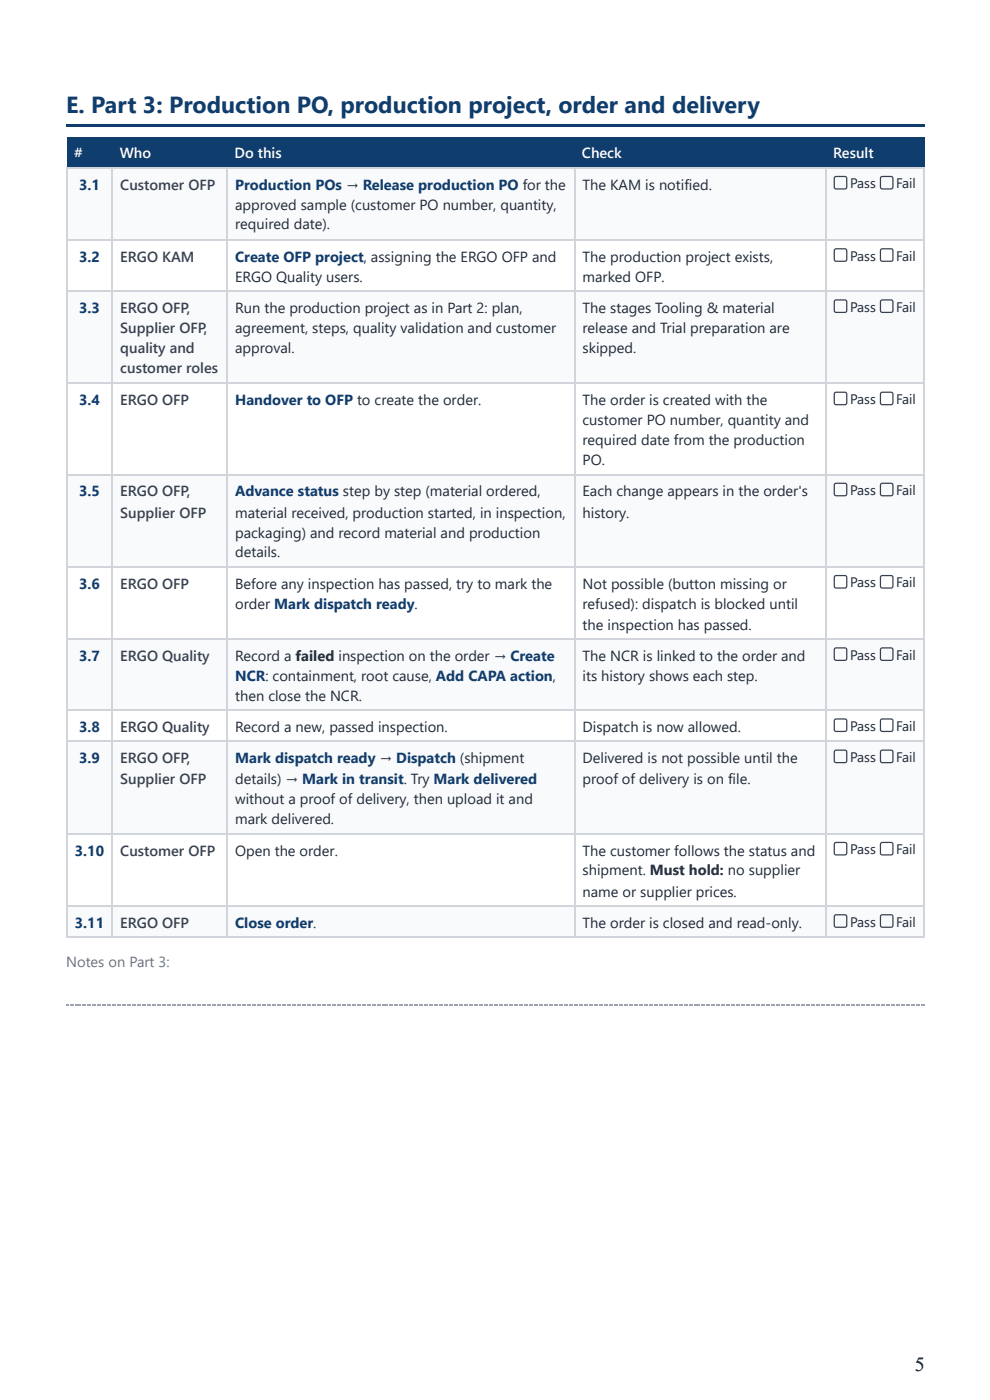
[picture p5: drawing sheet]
<svg xmlns="http://www.w3.org/2000/svg" width="210mm" height="297mm" viewBox="0 0 210 297" stroke-linecap="round" stroke-linejoin="round" font-family="sans-serif">
<defs><g id="words">
<text font-size="4.9" fill="#0f3d6e" x="14" y="24.1">E. Part 3: Production PO, production project, order and delivery</text>
<text font-size="4.2" x="193.9" y="290.8">5</text>
<g font-size="3.1" fill="#fff">
<text x="15.7" y="33.6">#</text>
<text x="25.4" y="33.6">Who</text>
<text x="49.7" y="33.6">Do this</text>
<text x="123.4" y="33.6">Check</text>
<text x="176.6" y="33.6">Result</text>
</g>
<g font-size="3.1" fill="#0f3d6e">
<text x="16.8" y="40.2">3.1</text>
<text x="49.9" y="40.2">Production POs → Release production PO for the</text>
<text x="16.8" y="55.6">3.2</text>
<text x="49.9" y="55.6">Create OFP project, assigning the ERGO OFP and</text>
<text x="16.8" y="66.4">3.3</text>
<text x="16.8" y="86">3.4</text>
<text x="49.9" y="86">Handover to OFP to create the order.</text>
<text x="16.8" y="105.3">3.5</text>
<text x="49.9" y="105.3">Advance status step by step (material ordered,</text>
<text x="16.8" y="124.9">3.6</text>
<text x="16.8" y="140.2">3.7</text>
<text x="49.9" y="144.5">NCR: containment, root cause, Add CAPA action,</text>
<text x="16.8" y="155.3">3.8</text>
<text x="16.8" y="161.9">3.9</text>
<text x="49.9" y="161.9">Mark dispatch ready → Dispatch (shipment</text>
<text x="15.9" y="181.5">3.10</text>
<text x="15.9" y="196.9">3.11</text>
<text x="49.9" y="196.9">Close order.</text>
</g>
<g font-size="3.1" fill="#374151">
<text x="25.5" y="40.2">Customer OFP</text>
<text x="25.5" y="55.6">ERGO KAM</text>
<text x="25.5" y="66.4">ERGO OFP,</text>
<text x="25.5" y="70.6">Supplier OFP,</text>
<text x="25.5" y="74.9">quality and</text>
<text x="25.5" y="79.1">customer roles</text>
<text x="25.5" y="86">ERGO OFP</text>
<text x="25.5" y="105.3">ERGO OFP,</text>
<text x="25.5" y="109.8">Supplier OFP</text>
<text x="25.5" y="124.9">ERGO OFP</text>
<text x="25.5" y="140.2">ERGO Quality</text>
<text x="25.5" y="155.3">ERGO Quality</text>
<text x="25.5" y="161.9">ERGO OFP,</text>
<text x="25.5" y="166.4">Supplier OFP</text>
<text x="25.5" y="181.5">Customer OFP</text>
<text x="25.5" y="196.9">ERGO OFP</text>
</g>
<g font-size="3.1" fill="#1f2937">
<text x="123.5" y="40.2">The KAM is notified.</text>
<text x="49.9" y="44.5">approved sample (customer PO number, quantity,</text>
<text x="49.9" y="48.7">required date).</text>
<text x="49.9" y="59.8">ERGO Quality users.</text>
<text x="123.5" y="55.6">The production project exists,</text>
<text x="123.5" y="59.8">marked OFP.</text>
<text x="49.9" y="66.4">Run the production project as in Part 2: plan,</text>
<text x="49.9" y="70.6">agreement, steps, quality validation and customer</text>
<text x="123.5" y="66.4">The stages Tooling &amp; material</text>
<text x="123.5" y="70.6">release and Trial preparation are</text>
<text x="49.9" y="74.9">approval.</text>
<text x="123.5" y="74.9">skipped.</text>
<text x="123.5" y="86">The order is created with the</text>
<text x="123.5" y="90.2">customer PO number, quantity and</text>
<text x="123.5" y="94.5">required date from the production</text>
<text x="123.5" y="98.7">PO.</text>
<text x="123.5" y="105.3">Each change appears in the order's</text>
<text x="49.9" y="109.8">material received, production started, in inspection,</text>
<text x="123.5" y="109.8">history.</text>
<text x="49.9" y="114">packaging) and record material and production</text>
<text x="49.9" y="118.3">details.</text>
<text x="49.9" y="124.9">Before any inspection has passed, try to mark the</text>
<text x="123.5" y="124.9">Not possible (button missing or</text>
<text x="49.9" y="129.1">order Mark dispatch ready.</text>
<text x="123.5" y="129.1">refused): dispatch is blocked until</text>
<text x="123.5" y="133.6">the inspection has passed.</text>
<text x="49.9" y="140.2">Record a failed inspection on the order → Create</text>
<text x="123.5" y="140.2">The NCR is linked to the order and</text>
<text x="49.9" y="148.7">then close the NCR.</text>
<text x="123.5" y="144.5">its history shows each step.</text>
<text x="49.9" y="155.3">Record a new, passed inspection.</text>
<text x="123.5" y="155.3">Dispatch is now allowed.</text>
<text x="123.5" y="161.9">Delivered is not possible until the</text>
<text x="49.9" y="166.4">details) → Mark in transit. Try Mark delivered</text>
<text x="123.5" y="166.4">proof of delivery is on file.</text>
<text x="49.9" y="170.7">without a proof of delivery, then upload it and</text>
<text x="49.9" y="174.9">mark delivered.</text>
<text x="49.9" y="181.5">Open the order.</text>
<text x="123.5" y="181.5">The customer follows the status and</text>
<text x="123.5" y="185.7">shipment. Must hold: no supplier</text>
<text x="123.5" y="190.2">name or supplier prices.</text>
<text x="123.5" y="196.9">The order is closed and read-only.</text>
</g>
<text font-size="3.1" fill="#6b7280" x="14" y="205.1">Notes on Part 3:</text>
<g font-size="2.9" fill="#1f2937">
<text x="180.2" y="40">Pass</text>
<text x="190" y="40">Fail</text>
<text x="180.2" y="55.3">Pass</text>
<text x="190" y="55.3">Fail</text>
<text x="180.2" y="66.1">Pass</text>
<text x="190" y="66.1">Fail</text>
<text x="180.2" y="85.7">Pass</text>
<text x="190" y="85.7">Fail</text>
<text x="180.2" y="105">Pass</text>
<text x="190" y="105">Fail</text>
<text x="180.2" y="124.6">Pass</text>
<text x="190" y="124.6">Fail</text>
<text x="180.2" y="140">Pass</text>
<text x="190" y="140">Fail</text>
<text x="180.2" y="155">Pass</text>
<text x="190" y="155">Fail</text>
<text x="180.2" y="161.7">Pass</text>
<text x="190" y="161.7">Fail</text>
<text x="180.2" y="181.2">Pass</text>
<text x="190" y="181.2">Fail</text>
<text x="180.2" y="196.6">Pass</text>
<text x="190" y="196.6">Fail</text>
</g>
</g></defs>
<g fill="#0f3d6e">
<path d="M14 26.5h182.1v.5h-182.1z"/>
<path d="M14.3 29.1h9.5v6.4h-9.5z"/>
<path d="M23.8 29.1h24.4v6.4h-24.4z"/>
<path d="M48.2 29.1h73.5v6.4h-73.5z"/>
<path d="M121.7 29.1h53.5v6.4h-53.5z"/>
<path d="M175.2 29.1h20.9v6.4h-20.9z"/>
</g>
<g fill="#f8fafc">
<path d="M14.3 35.5h9.5v15.3h-9.5z"/>
<path d="M23.8 35.5h24.4v15.3h-24.4z"/>
<path d="M48.2 35.5h73.5v15.3h-73.5z"/>
<path d="M121.7 35.5h53.5v15.3h-53.5z"/>
<path d="M175.2 35.5h20.9v15.3h-20.9z"/>
<path d="M14.3 61.6h9.5v19.6h-9.5z"/>
<path d="M23.8 61.6h24.4v19.6h-24.4z"/>
<path d="M48.2 61.6h73.5v19.6h-73.5z"/>
<path d="M121.7 61.6h53.5v19.6h-53.5z"/>
<path d="M175.2 61.6h20.9v19.6h-20.9z"/>
<path d="M14.3 100.8h9.5v19.6h-9.5z"/>
<path d="M23.8 100.8h24.4v19.6h-24.4z"/>
<path d="M48.2 100.8h73.5v19.6h-73.5z"/>
<path d="M121.7 100.8h53.5v19.6h-53.5z"/>
<path d="M175.2 100.8h20.9v19.6h-20.9z"/>
<path d="M14.3 135.5h9.5v15.3h-9.5z"/>
<path d="M23.8 135.5h24.4v15.3h-24.4z"/>
<path d="M48.2 135.5h73.5v15.3h-73.5z"/>
<path d="M121.7 135.5h53.5v15.3h-53.5z"/>
<path d="M175.2 135.5h20.9v15.3h-20.9z"/>
<path d="M14.3 157.4h9.5v19.6h-9.5z"/>
<path d="M23.8 157.4h24.4v19.6h-24.4z"/>
<path d="M48.2 157.4h73.5v19.6h-73.5z"/>
<path d="M121.7 157.4h53.5v19.6h-53.5z"/>
<path d="M175.2 157.4h20.9v19.6h-20.9z"/>
<path d="M14.3 192.1h9.5v6.6h-9.5z"/>
<path d="M23.8 192.1h24.4v6.6h-24.4z"/>
<path d="M48.2 192.1h73.5v6.6h-73.5z"/>
<path d="M121.7 192.1h53.5v6.6h-53.5z"/>
<path d="M175.2 192.1h20.9v6.6h-20.9z"/>
</g>
<g fill="none" stroke="#d1d5db" stroke-width=".26">
<path d="M14 35.6h182.1M14.2 35.5v163.5M23.7 35.5v163.5M48 35.5v163.5M121.8 35.5v163.5M175 35.5v163.5M195.9 35.5v163.5M14 50.9h182.1M14 61.8h182.1M14 81.4h182.1M14 100.7h182.1M14 120.3h182.1"/>
<path d="M14 135.6h182.1M14 150.7h182.1M14 157.3h182.1M14 176.9h182.1M14 192.2h182.1M14 198.8h182.1"/>
</g>
<g fill="#9ca3af">
<path d="M14 213h.6v.3h-.6z"/>
<path d="M14.8 213h.3v.3h-.3z"/>
<path d="M15.3 213h.3v.3h-.3z"/>
<path d="M15.9 213h.2v.3h-.2z"/>
<path d="M16.4 213h.3v.3h-.3z"/>
<path d="M16.9 213h.3v.3h-.3z"/>
<path d="M17.5 213h.2v.3h-.2z"/>
<path d="M18 213h.3v.3h-.3z"/>
<path d="M18.5 213h.3v.3h-.3z"/>
<path d="M19 213h.3v.3h-.3z"/>
<path d="M19.6 213h.2v.3h-.2z"/>
<path d="M20.1 213h.3v.3h-.3z"/>
<path d="M20.6 213h.3v.3h-.3z"/>
<path d="M21.2 213h.2v.3h-.2z"/>
<path d="M21.7 213h.3v.3h-.3z"/>
<path d="M22.2 213h.3v.3h-.3z"/>
<path d="M22.8 213h.2v.3h-.2z"/>
<path d="M23.3 213h.2v.3h-.2z"/>
<path d="M23.8 213h.3v.3h-.3z"/>
<path d="M24.3 213h.3v.3h-.3z"/>
<path d="M24.9 213h.2v.3h-.2z"/>
<path d="M25.4 213h.3v.3h-.3z"/>
<path d="M25.9 213h.3v.3h-.3z"/>
<path d="M26.5 213h.2v.3h-.2z"/>
<path d="M27 213h.3v.3h-.3z"/>
<path d="M27.5 213h.3v.3h-.3z"/>
<path d="M28 213h.3v.3h-.3z"/>
<path d="M28.6 213h.2v.3h-.2z"/>
<path d="M29.1 213h.3v.3h-.3z"/>
<path d="M29.6 213h.3v.3h-.3z"/>
<path d="M30.2 213h.2v.3h-.2z"/>
<path d="M30.7 213h.3v.3h-.3z"/>
<path d="M31.2 213h.3v.3h-.3z"/>
<path d="M31.7 213h.3v.3h-.3z"/>
<path d="M32.3 213h.2v.3h-.2z"/>
<path d="M32.8 213h.3v.3h-.3z"/>
<path d="M33.3 213h.3v.3h-.3z"/>
<path d="M33.9 213h.2v.3h-.2z"/>
<path d="M34.4 213h.3v.3h-.3z"/>
<path d="M34.9 213h.3v.3h-.3z"/>
<path d="M35.5 213h.2v.3h-.2z"/>
<path d="M36 213h.2v.3h-.2z"/>
<path d="M36.5 213h.3v.3h-.3z"/>
<path d="M37 213h.3v.3h-.3z"/>
<path d="M37.6 213h.2v.3h-.2z"/>
<path d="M38.1 213h.3v.3h-.3z"/>
<path d="M38.6 213h.3v.3h-.3z"/>
<path d="M39.2 213h.2v.3h-.2z"/>
<path d="M39.7 213h.3v.3h-.3z"/>
<path d="M40.2 213h.3v.3h-.3z"/>
<path d="M40.7 213h.3v.3h-.3z"/>
<path d="M41.3 213h.2v.3h-.2z"/>
<path d="M41.8 213h.3v.3h-.3z"/>
<path d="M42.3 213h.3v.3h-.3z"/>
<path d="M42.9 213h.2v.3h-.2z"/>
<path d="M43.4 213h.3v.3h-.3z"/>
<path d="M43.9 213h.3v.3h-.3z"/>
<path d="M44.4 213h.3v.3h-.3z"/>
<path d="M45 213h.2v.3h-.2z"/>
<path d="M45.5 213h.3v.3h-.3z"/>
<path d="M46 213h.3v.3h-.3z"/>
<path d="M46.6 213h.2v.3h-.2z"/>
<path d="M47.1 213h.3v.3h-.3z"/>
<path d="M47.6 213h.3v.3h-.3z"/>
<path d="M48.2 213h.2v.3h-.2z"/>
<path d="M48.7 213h.2v.3h-.2z"/>
<path d="M49.2 213h.3v.3h-.3z"/>
<path d="M49.7 213h.3v.3h-.3z"/>
<path d="M50.3 213h.2v.3h-.2z"/>
<path d="M50.8 213h.3v.3h-.3z"/>
<path d="M51.3 213h.3v.3h-.3z"/>
<path d="M51.9 213h.2v.3h-.2z"/>
<path d="M52.4 213h.3v.3h-.3z"/>
<path d="M52.9 213h.3v.3h-.3z"/>
<path d="M53.4 213h.3v.3h-.3z"/>
<path d="M54 213h.2v.3h-.2z"/>
<path d="M54.5 213h.3v.3h-.3z"/>
<path d="M55 213h.3v.3h-.3z"/>
<path d="M55.6 213h.2v.3h-.2z"/>
<path d="M56.1 213h.3v.3h-.3z"/>
<path d="M56.6 213h.3v.3h-.3z"/>
<path d="M57.1 213h.3v.3h-.3z"/>
<path d="M57.7 213h.2v.3h-.2z"/>
<path d="M58.2 213h.3v.3h-.3z"/>
<path d="M58.7 213h.3v.3h-.3z"/>
<path d="M59.3 213h.2v.3h-.2z"/>
<path d="M59.8 213h.3v.3h-.3z"/>
<path d="M60.3 213h.3v.3h-.3z"/>
<path d="M60.9 213h.2v.3h-.2z"/>
<path d="M61.4 213h.2v.3h-.2z"/>
<path d="M61.9 213h.3v.3h-.3z"/>
<path d="M62.4 213h.3v.3h-.3z"/>
<path d="M63 213h.2v.3h-.2z"/>
<path d="M63.5 213h.3v.3h-.3z"/>
<path d="M64 213h.3v.3h-.3z"/>
<path d="M64.6 213h.2v.3h-.2z"/>
<path d="M65.1 213h.3v.3h-.3z"/>
<path d="M65.6 213h.3v.3h-.3z"/>
<path d="M66.1 213h.3v.3h-.3z"/>
<path d="M66.7 213h.2v.3h-.2z"/>
<path d="M67.2 213h.3v.3h-.3z"/>
<path d="M67.7 213h.3v.3h-.3z"/>
<path d="M68.3 213h.2v.3h-.2z"/>
<path d="M68.8 213h.3v.3h-.3z"/>
<path d="M69.3 213h.3v.3h-.3z"/>
<path d="M69.8 213h.3v.3h-.3z"/>
<path d="M70.4 213h.2v.3h-.2z"/>
<path d="M70.9 213h.3v.3h-.3z"/>
<path d="M71.4 213h.3v.3h-.3z"/>
<path d="M72 213h.2v.3h-.2z"/>
<path d="M72.5 213h.3v.3h-.3z"/>
<path d="M73 213h.3v.3h-.3z"/>
<path d="M73.6 213h.2v.3h-.2z"/>
<path d="M74.1 213h.2v.3h-.2z"/>
<path d="M74.6 213h.3v.3h-.3z"/>
<path d="M75.1 213h.3v.3h-.3z"/>
<path d="M75.7 213h.2v.3h-.2z"/>
<path d="M76.2 213h.3v.3h-.3z"/>
<path d="M76.7 213h.3v.3h-.3z"/>
<path d="M77.3 213h.2v.3h-.2z"/>
<path d="M77.8 213h.3v.3h-.3z"/>
<path d="M78.3 213h.3v.3h-.3z"/>
<path d="M78.8 213h.3v.3h-.3z"/>
<path d="M79.4 213h.2v.3h-.2z"/>
<path d="M79.9 213h.3v.3h-.3z"/>
<path d="M80.4 213h.3v.3h-.3z"/>
<path d="M81 213h.2v.3h-.2z"/>
<path d="M81.5 213h.3v.3h-.3z"/>
<path d="M82 213h.3v.3h-.3z"/>
<path d="M82.5 213h.3v.3h-.3z"/>
<path d="M83.1 213h.2v.3h-.2z"/>
<path d="M83.6 213h.3v.3h-.3z"/>
<path d="M84.1 213h.3v.3h-.3z"/>
<path d="M84.7 213h.2v.3h-.2z"/>
<path d="M85.2 213h.3v.3h-.3z"/>
<path d="M85.7 213h.3v.3h-.3z"/>
<path d="M86.3 213h.2v.3h-.2z"/>
<path d="M86.8 213h.2v.3h-.2z"/>
<path d="M87.3 213h.3v.3h-.3z"/>
<path d="M87.8 213h.3v.3h-.3z"/>
<path d="M88.4 213h.2v.3h-.2z"/>
<path d="M88.9 213h.3v.3h-.3z"/>
<path d="M89.4 213h.3v.3h-.3z"/>
<path d="M90 213h.2v.3h-.2z"/>
<path d="M90.5 213h.3v.3h-.3z"/>
<path d="M91 213h.3v.3h-.3z"/>
<path d="M91.5 213h.3v.3h-.3z"/>
<path d="M92.1 213h.2v.3h-.2z"/>
<path d="M92.6 213h.3v.3h-.3z"/>
<path d="M93.1 213h.3v.3h-.3z"/>
<path d="M93.7 213h.2v.3h-.2z"/>
<path d="M94.2 213h.3v.3h-.3z"/>
<path d="M94.7 213h.3v.3h-.3z"/>
<path d="M95.2 213h.3v.3h-.3z"/>
<path d="M95.8 213h.2v.3h-.2z"/>
<path d="M96.3 213h.3v.3h-.3z"/>
<path d="M96.8 213h.3v.3h-.3z"/>
<path d="M97.4 213h.2v.3h-.2z"/>
<path d="M97.9 213h.3v.3h-.3z"/>
<path d="M98.4 213h.3v.3h-.3z"/>
<path d="M99 213h.2v.3h-.2z"/>
<path d="M99.5 213h.2v.3h-.2z"/>
<path d="M100 213h.3v.3h-.3z"/>
<path d="M100.5 213h.3v.3h-.3z"/>
<path d="M101.1 213h.2v.3h-.2z"/>
<path d="M101.6 213h.3v.3h-.3z"/>
<path d="M102.1 213h.3v.3h-.3z"/>
<path d="M102.7 213h.2v.3h-.2z"/>
<path d="M103.2 213h.3v.3h-.3z"/>
<path d="M103.7 213h.3v.3h-.3z"/>
<path d="M104.2 213h.3v.3h-.3z"/>
<path d="M104.8 213h.2v.3h-.2z"/>
<path d="M105.3 213h.3v.3h-.3z"/>
<path d="M105.8 213h.3v.3h-.3z"/>
<path d="M106.4 213h.2v.3h-.2z"/>
<path d="M106.9 213h.3v.3h-.3z"/>
<path d="M107.4 213h.3v.3h-.3z"/>
<path d="M107.9 213h.3v.3h-.3z"/>
<path d="M108.5 213h.2v.3h-.2z"/>
<path d="M109 213h.3v.3h-.3z"/>
<path d="M109.5 213h.3v.3h-.3z"/>
<path d="M110.1 213h.2v.3h-.2z"/>
<path d="M110.6 213h.3v.3h-.3z"/>
<path d="M111.1 213h.3v.3h-.3z"/>
<path d="M111.7 213h.2v.3h-.2z"/>
<path d="M112.2 213h.2v.3h-.2z"/>
<path d="M112.7 213h.3v.3h-.3z"/>
<path d="M113.2 213h.3v.3h-.3z"/>
<path d="M113.8 213h.2v.3h-.2z"/>
<path d="M114.3 213h.3v.3h-.3z"/>
<path d="M114.8 213h.3v.3h-.3z"/>
<path d="M115.4 213h.2v.3h-.2z"/>
<path d="M115.9 213h.3v.3h-.3z"/>
<path d="M116.4 213h.3v.3h-.3z"/>
<path d="M116.9 213h.3v.3h-.3z"/>
<path d="M117.5 213h.2v.3h-.2z"/>
<path d="M118 213h.3v.3h-.3z"/>
<path d="M118.5 213h.3v.3h-.3z"/>
<path d="M119.1 213h.2v.3h-.2z"/>
<path d="M119.6 213h.3v.3h-.3z"/>
<path d="M120.1 213h.3v.3h-.3z"/>
<path d="M120.6 213h.3v.3h-.3z"/>
<path d="M121.2 213h.2v.3h-.2z"/>
<path d="M121.7 213h.3v.3h-.3z"/>
<path d="M122.2 213h.3v.3h-.3z"/>
<path d="M122.8 213h.2v.3h-.2z"/>
<path d="M123.3 213h.3v.3h-.3z"/>
<path d="M123.8 213h.3v.3h-.3z"/>
<path d="M124.4 213h.2v.3h-.2z"/>
<path d="M124.9 213h.2v.3h-.2z"/>
<path d="M125.4 213h.3v.3h-.3z"/>
<path d="M125.9 213h.3v.3h-.3z"/>
<path d="M126.5 213h.2v.3h-.2z"/>
<path d="M127 213h.3v.3h-.3z"/>
<path d="M127.5 213h.3v.3h-.3z"/>
<path d="M128.1 213h.2v.3h-.2z"/>
<path d="M128.6 213h.3v.3h-.3z"/>
<path d="M129.1 213h.3v.3h-.3z"/>
<path d="M129.6 213h.3v.3h-.3z"/>
<path d="M130.2 213h.2v.3h-.2z"/>
<path d="M130.7 213h.3v.3h-.3z"/>
<path d="M131.2 213h.3v.3h-.3z"/>
<path d="M131.8 213h.2v.3h-.2z"/>
<path d="M132.3 213h.3v.3h-.3z"/>
<path d="M132.8 213h.3v.3h-.3z"/>
<path d="M133.3 213h.3v.3h-.3z"/>
<path d="M133.9 213h.2v.3h-.2z"/>
<path d="M134.4 213h.3v.3h-.3z"/>
<path d="M134.9 213h.3v.3h-.3z"/>
<path d="M135.5 213h.2v.3h-.2z"/>
<path d="M136 213h.3v.3h-.3z"/>
<path d="M136.5 213h.3v.3h-.3z"/>
<path d="M137.1 213h.2v.3h-.2z"/>
<path d="M137.6 213h.2v.3h-.2z"/>
<path d="M138.1 213h.3v.3h-.3z"/>
<path d="M138.6 213h.3v.3h-.3z"/>
<path d="M139.2 213h.2v.3h-.2z"/>
<path d="M139.7 213h.3v.3h-.3z"/>
<path d="M140.2 213h.3v.3h-.3z"/>
<path d="M140.8 213h.2v.3h-.2z"/>
<path d="M141.3 213h.3v.3h-.3z"/>
<path d="M141.8 213h.3v.3h-.3z"/>
<path d="M142.3 213h.3v.3h-.3z"/>
<path d="M142.9 213h.2v.3h-.2z"/>
<path d="M143.4 213h.3v.3h-.3z"/>
<path d="M143.9 213h.3v.3h-.3z"/>
<path d="M144.5 213h.2v.3h-.2z"/>
<path d="M145 213h.3v.3h-.3z"/>
<path d="M145.5 213h.3v.3h-.3z"/>
<path d="M146 213h.3v.3h-.3z"/>
<path d="M146.6 213h.2v.3h-.2z"/>
<path d="M147.1 213h.3v.3h-.3z"/>
<path d="M147.6 213h.3v.3h-.3z"/>
<path d="M148.2 213h.2v.3h-.2z"/>
<path d="M148.7 213h.3v.3h-.3z"/>
<path d="M149.2 213h.3v.3h-.3z"/>
<path d="M149.8 213h.2v.3h-.2z"/>
<path d="M150.3 213h.2v.3h-.2z"/>
<path d="M150.8 213h.3v.3h-.3z"/>
<path d="M151.3 213h.3v.3h-.3z"/>
<path d="M151.9 213h.2v.3h-.2z"/>
<path d="M152.4 213h.3v.3h-.3z"/>
<path d="M152.9 213h.3v.3h-.3z"/>
<path d="M153.5 213h.2v.3h-.2z"/>
<path d="M154 213h.3v.3h-.3z"/>
<path d="M154.5 213h.3v.3h-.3z"/>
<path d="M155 213h.3v.3h-.3z"/>
<path d="M155.6 213h.2v.3h-.2z"/>
<path d="M156.1 213h.3v.3h-.3z"/>
<path d="M156.6 213h.3v.3h-.3z"/>
<path d="M157.2 213h.2v.3h-.2z"/>
<path d="M157.7 213h.3v.3h-.3z"/>
<path d="M158.2 213h.3v.3h-.3z"/>
<path d="M158.7 213h.3v.3h-.3z"/>
<path d="M159.3 213h.2v.3h-.2z"/>
<path d="M159.8 213h.3v.3h-.3z"/>
<path d="M160.3 213h.3v.3h-.3z"/>
<path d="M160.9 213h.2v.3h-.2z"/>
<path d="M161.4 213h.3v.3h-.3z"/>
<path d="M161.9 213h.3v.3h-.3z"/>
<path d="M162.5 213h.2v.3h-.2z"/>
<path d="M163 213h.2v.3h-.2z"/>
<path d="M163.5 213h.3v.3h-.3z"/>
<path d="M164 213h.3v.3h-.3z"/>
<path d="M164.6 213h.2v.3h-.2z"/>
<path d="M165.1 213h.3v.3h-.3z"/>
<path d="M165.6 213h.3v.3h-.3z"/>
<path d="M166.2 213h.2v.3h-.2z"/>
<path d="M166.7 213h.3v.3h-.3z"/>
<path d="M167.2 213h.3v.3h-.3z"/>
<path d="M167.7 213h.3v.3h-.3z"/>
<path d="M168.3 213h.2v.3h-.2z"/>
<path d="M168.8 213h.3v.3h-.3z"/>
<path d="M169.3 213h.3v.3h-.3z"/>
<path d="M169.9 213h.2v.3h-.2z"/>
<path d="M170.4 213h.3v.3h-.3z"/>
<path d="M170.9 213h.3v.3h-.3z"/>
<path d="M171.4 213h.3v.3h-.3z"/>
<path d="M172 213h.2v.3h-.2z"/>
<path d="M172.5 213h.3v.3h-.3z"/>
<path d="M173 213h.3v.3h-.3z"/>
<path d="M173.6 213h.2v.3h-.2z"/>
<path d="M174.1 213h.3v.3h-.3z"/>
<path d="M174.6 213h.3v.3h-.3z"/>
<path d="M175.2 213h.2v.3h-.2z"/>
<path d="M175.7 213h.2v.3h-.2z"/>
<path d="M176.2 213h.3v.3h-.3z"/>
<path d="M176.7 213h.3v.3h-.3z"/>
<path d="M177.3 213h.2v.3h-.2z"/>
<path d="M177.8 213h.3v.3h-.3z"/>
<path d="M178.3 213h.3v.3h-.3z"/>
<path d="M178.9 213h.2v.3h-.2z"/>
<path d="M179.4 213h.3v.3h-.3z"/>
<path d="M179.9 213h.3v.3h-.3z"/>
<path d="M180.4 213h.3v.3h-.3z"/>
<path d="M181 213h.2v.3h-.2z"/>
<path d="M181.5 213h.3v.3h-.3z"/>
<path d="M182 213h.3v.3h-.3z"/>
<path d="M182.6 213h.2v.3h-.2z"/>
<path d="M183.1 213h.3v.3h-.3z"/>
<path d="M183.6 213h.3v.3h-.3z"/>
<path d="M184.1 213h.3v.3h-.3z"/>
<path d="M184.7 213h.2v.3h-.2z"/>
<path d="M185.2 213h.3v.3h-.3z"/>
<path d="M185.7 213h.3v.3h-.3z"/>
<path d="M186.3 213h.2v.3h-.2z"/>
<path d="M186.8 213h.3v.3h-.3z"/>
<path d="M187.3 213h.3v.3h-.3z"/>
<path d="M187.9 213h.2v.3h-.2z"/>
<path d="M188.4 213h.2v.3h-.2z"/>
<path d="M188.9 213h.3v.3h-.3z"/>
<path d="M189.4 213h.3v.3h-.3z"/>
<path d="M190 213h.2v.3h-.2z"/>
<path d="M190.5 213h.3v.3h-.3z"/>
<path d="M191 213h.3v.3h-.3z"/>
<path d="M191.6 213h.2v.3h-.2z"/>
<path d="M192.1 213h.3v.3h-.3z"/>
<path d="M192.6 213h.3v.3h-.3z"/>
<path d="M193.1 213h.3v.3h-.3z"/>
<path d="M193.7 213h.2v.3h-.2z"/>
<path d="M194.2 213h.3v.3h-.3z"/>
<path d="M194.7 213h.3v.3h-.3z"/>
<path d="M195.3 213h.2v.3h-.2z"/>
<path d="M195.8 213h.3v.3h-.3z"/>
</g>
<g fill="none" stroke="#374151" stroke-width=".26">
<path d="M177 37.6l.3-.2 2.1 .2 .1 .2-.1 2.2-.3 .1-2.1-.1-.1-.3zM186.8 37.6l.3-.2 2.1 .2 .1 .2-.1 2.2-.3 .1-2.1-.1-.1-.3zM177 52.9l.3-.1 2.1 .1 .1 .3-.1 2.1-.3 .1-2.1-.1-.1-.3zM186.8 52.9l.3-.1 2.1 .1 .1 .3-.1 2.1-.3 .1-2.1-.1-.1-.3zM177 63.7l.3-.1 2.1 .1 .1 .3-.1 2.2-.3 .1-2.1-.1-.1-.3zM186.8 63.7l.3-.1 2.1 .1 .1 .3-.1 2.2-.3 .1-2.1-.1-.1-.3zM177 83.3l.3-.1 2.1 .1 .1 .3-.1 2.1-.3 .2-2.1-.2-.1-.2zM186.8 83.3l.3-.1 2.1 .1 .1 .3-.1 2.1-.3 .2-2.1-.2-.1-.2zM177 102.6l.3-.1 2.1 .1 .1 .3-.1 2.2-.3 .1-2.1-.1-.1-.3zM186.8 102.6l.3-.1 2.1 .1 .1 .3-.1 2.2-.3 .1-2.1-.1-.1-.3zM177 122.2l.3-.1 2.1 .1 .1 .3-.1 2.1-.3 .2-2.1-.2-.1-.2zM177 137.6l.3-.1 2.1 .1 .1 .2-.1 2.2-.3 .1-2.1-.1-.1-.3z"/>
<path d="M186.8 122.2l.3-.1 2.1 .1 .1 .3-.1 2.1-.3 .2-2.1-.2-.1-.2zM186.8 137.6l.3-.1 2.1 .1 .1 .2-.1 2.2-.3 .1-2.1-.1-.1-.3zM177 152.6l.3-.1 2.1 .1 .1 .3-.1 2.2-.3 .1-2.1-.1-.1-.3zM177 159.3l.3-.2 2.1 .2 .1 .2-.1 2.2-.3 .1-2.1-.1-.1-.3zM186.8 152.6l.3-.1 2.1 .1 .1 .3-.1 2.2-.3 .1-2.1-.1-.1-.3zM186.8 159.3l.3-.2 2.1 .2 .1 .2-.1 2.2-.3 .1-2.1-.1-.1-.3zM177 178.8l.3-.1 2.1 .1 .1 .3-.1 2.2-.3 .1-2.1-.1-.1-.3zM186.8 178.8l.3-.1 2.1 .1 .1 .3-.1 2.2-.3 .1-2.1-.1-.1-.3zM177 194.2l.3-.1 2.1 .1 .1 .3-.1 2.1-.3 .1-2.1-.1-.1-.3zM186.8 194.2l.3-.1 2.1 .1 .1 .3-.1 2.1-.3 .1-2.1-.1-.1-.3z"/>
</g>
<use href="#words"/>
</svg>
